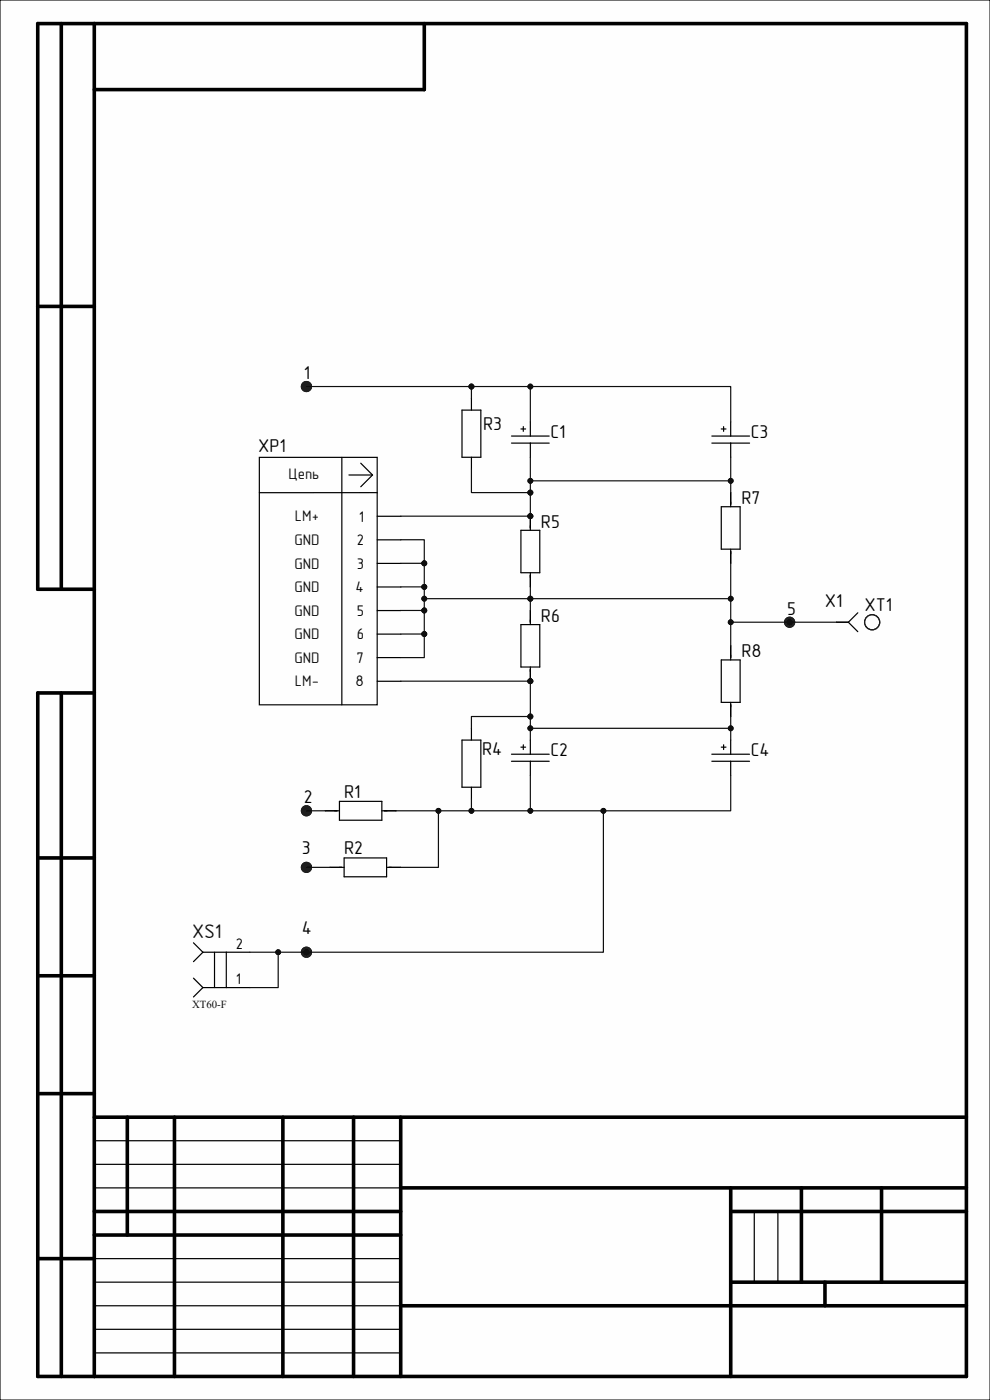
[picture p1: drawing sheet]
<svg xmlns="http://www.w3.org/2000/svg" width="210mm" height="297mm" viewBox="0 0 210 297" stroke-linecap="round" stroke-linejoin="round" font-family="sans-serif">
<defs><g id="words">
<text font-size="4.2" fill="#0e0e0e" x="40.8" y="198.9">XS1</text>
<g font-size="3.9">
<text x="64.4" y="80.4">1</text>
<text x="54.7" y="96">XP1</text>
<text x="102.5" y="91.2">R3</text>
<text x="116.8" y="93">C1</text>
<text x="159.3" y="93">C3</text>
<text x="157.3" y="107">R7</text>
<text x="114.8" y="112">R5</text>
<text x="114.8" y="132">R6</text>
<text x="167" y="130.4">5</text>
<text x="175" y="128.7">X1</text>
<text x="183.4" y="129.6">XT1</text>
<text x="157.3" y="139.5">R8</text>
<text x="102.3" y="160.3">R4</text>
<text x="116.8" y="160.5">C2</text>
<text x="159.3" y="160.5">C4</text>
<text x="64.4" y="170.4">2</text>
<text x="73" y="169.2">R1</text>
<text x="64" y="181.2">3</text>
<text x="73" y="181.2">R2</text>
<text x="64" y="198.2">4</text>
</g>
<g font-size="3.3" fill="#0e0e0e">
<text x="61.2" y="101.6">Цепь</text>
<text x="62.6" y="110.6">LM+</text>
<text x="62.4" y="115.6">GND</text>
<text x="62.4" y="120.6">GND</text>
<text x="62.4" y="125.6">GND</text>
<text x="62.4" y="130.6">GND</text>
<text x="62.4" y="135.6">GND</text>
<text x="62.4" y="140.6">GND</text>
<text x="62.6" y="145.6">LM-</text>
</g>
<g font-size="3.3">
<text x="76.1" y="110.7">1</text>
<text x="75.7" y="115.7">2</text>
<text x="75.4" y="125.6">4</text>
<text x="75.7" y="120.7">3</text>
<text x="75.7" y="130.6">5</text>
<text x="75.7" y="135.6">6</text>
<text x="75.6" y="140.6">7</text>
<text x="75.4" y="145.6">8</text>
<text x="50" y="201.3">2</text>
<text x="50" y="208.8">1</text>
</g>
<text font-size="2.3" fill="#0e0e0e" x="40.8" y="213.8">XT60-F</text>
<text font-size=".5" x="10" y="292.2">ALTIUM GOSTBOM2.0 KEV</text>
</g></defs>
<path d="M0 0h210v297h-210z" fill-rule="evenodd" fill="#fefefe"/>
<path d="M0 0h210v297h-210z" fill="none" stroke="#000" stroke-width=".21"/>
<path d="M0 0h210v297h-210z" fill-rule="evenodd" fill="#fefefe"/>
<path d="M0 0h210v297h-210z" fill="none" stroke="#000" stroke-width=".21"/>
<g fill="none" stroke="#000" stroke-width=".76">
<path d="M13 5v120M20 5v287M90 5v14h-70M8 65h12M20 125h-12v-120h197v287h-197v-145h12M13 147v145M8 182h12M8 207h12M8 232h12M20 237h185M27 237v25M37 237v55"/>
<path d="M60 237v55M75 237v55M85 237v55M20 257h65M85 252h120M155 252v40M155 257h50M170 252v20M187 252v20M8 267h12M20 262h65M85 277h120"/>
<path d="M155 272h50M175 272v5"/>
</g>
<g fill="none" stroke="#000" stroke-width=".25">
<path d="M108.5 92.5h8M108.5 94h8M110.5 91h1M111 90.5v1M112.5 89.5v3M112.5 94v3M151 92.5h8M151 94h8M153 91h1M153.5 90.5v1M155 89.5v3M155 94v3"/>
<path d="M110.5 158.5h1M111 158v1M112.5 157v3M153 158.5h1M153.5 158v1M155 157v3M108.5 160h8M108.5 161.5h8M112.5 161.5v3M151 160h8M151 161.5h8M155 161.5v3"/>
<path d="M20 242h65M20 247h65M20 252h65M160 257v15M165 257v15M20 267h65M20 272h65M20 277h65M20 282h65M20 287h65"/>
</g>
<circle cx="112.5" cy="109.5" r=".51" fill="#0e0e0e"/>
<circle cx="112.5" cy="109.5" r=".51" fill="none" stroke="#0e0e0e" stroke-width=".21"/>
<path d="M110.5 112.5h4v9h-4zM112.5 109.5v3M112.5 121.5v3" fill="none" stroke="#000" stroke-width=".25"/>
<circle cx="112.5" cy="109.5" r=".51" fill="#0e0e0e"/>
<circle cx="112.5" cy="109.5" r=".51" fill="none" stroke="#0e0e0e" stroke-width=".21"/>
<path d="M153 107.5h4v9h-4zM155 104.5v3M155 116.5v3" fill="none" stroke="#000" stroke-width=".25"/>
<circle cx="112.5" cy="144.5" r=".51" fill="#0e0e0e"/>
<circle cx="112.5" cy="144.5" r=".51" fill="none" stroke="#0e0e0e" stroke-width=".21"/>
<path d="M110.5 132.5h4v9h-4zM112.5 129.5v3M112.5 141.5v3" fill="none" stroke="#000" stroke-width=".25"/>
<circle cx="112.5" cy="144.5" r=".51" fill="#0e0e0e"/>
<circle cx="112.5" cy="144.5" r=".51" fill="none" stroke="#0e0e0e" stroke-width=".21"/>
<path d="M112.5 129.5v2.5M155 137v3M153 140h4v9h-4zM155 149v3" fill="none" stroke="#000" stroke-width=".25"/>
<g fill="none" stroke="#1c1c1c" stroke-width="1.3">
<circle cx="65" cy="82" r=".55"/>
<circle cx="65" cy="172" r=".55"/>
</g>
<circle cx="167.5" cy="132" r=".51" fill="#0e0e0e"/>
<circle cx="167.5" cy="132" r=".51" fill="none" stroke="#0e0e0e" stroke-width=".21"/>
<circle cx="167.5" cy="132" r=".55" fill="none" stroke="#1c1c1c" stroke-width="1.3"/>
<circle cx="167.5" cy="132" r=".51" fill="#0e0e0e"/>
<circle cx="167.5" cy="132" r=".51" fill="none" stroke="#0e0e0e" stroke-width=".21"/>
<g fill="none" stroke="#000" stroke-width=".25">
<path d="M55 97h25v52.5h-25zM72.5 97v52.5M76.5 98.3l2.5 2.5M98 87h4v10h-4zM100 84.5v2.5M100 97v2.5M74 100.8h5M79 100.8l-2.5 2.5M80 114.5h5M80 109.5h5M80 119.5h5M80 104.5h-25"/>
<path d="M80 139.5h5M80 129.5h5M80 124.5h5M80 134.5h5M177.5 132h2.5M180 132l2 2M182 130l-2 2M80 144.5h5M98 157h4v10h-4zM100 154.5v2.5M100 167v2.5"/>
</g>
<circle cx="185" cy="132" r="1.6" fill="none" stroke="#1c1c1c" stroke-width=".25"/>
<circle cx="65" cy="202" r=".51" fill="#0e0e0e"/>
<circle cx="65" cy="202" r=".51" fill="none" stroke="#0e0e0e" stroke-width=".21"/>
<circle cx="65" cy="202" r=".55" fill="none" stroke="#1c1c1c" stroke-width="1.3"/>
<circle cx="65" cy="202" r=".51" fill="#0e0e0e"/>
<circle cx="65" cy="202" r=".51" fill="none" stroke="#0e0e0e" stroke-width=".21"/>
<path d="M69 172h3M72 170h9v4h-9zM81 172h3M70 184h3M73 182h9v4h-9zM82 184h3" fill="none" stroke="#000" stroke-width=".25"/>
<circle cx="65" cy="184" r=".55" fill="none" stroke="#1c1c1c" stroke-width="1.3"/>
<path d="M155 97v7.5" fill="none" stroke="#0e0e0e" stroke-width=".25"/>
<circle cx="155" cy="102" r=".51" fill="#0e0e0e"/>
<circle cx="155" cy="102" r=".51" fill="none" stroke="#0e0e0e" stroke-width=".21"/>
<path d="M112.5 97v7.5" fill="none" stroke="#0e0e0e" stroke-width=".25"/>
<circle cx="112.5" cy="102" r=".51" fill="#0e0e0e"/>
<circle cx="112.5" cy="102" r=".51" fill="none" stroke="#0e0e0e" stroke-width=".21"/>
<circle cx="112.5" cy="104.5" r=".51" fill="#0e0e0e"/>
<circle cx="112.5" cy="104.5" r=".51" fill="none" stroke="#0e0e0e" stroke-width=".21"/>
<path d="M112.5 152v5" fill="none" stroke="#0e0e0e" stroke-width=".25"/>
<circle cx="112.5" cy="154.5" r=".51" fill="#0e0e0e"/>
<circle cx="112.5" cy="154.5" r=".51" fill="none" stroke="#0e0e0e" stroke-width=".21"/>
<circle cx="112.5" cy="152" r=".51" fill="#0e0e0e"/>
<circle cx="112.5" cy="152" r=".51" fill="none" stroke="#0e0e0e" stroke-width=".21"/>
<path d="M155 152v5" fill="none" stroke="#0e0e0e" stroke-width=".25"/>
<circle cx="155" cy="154.5" r=".51" fill="#0e0e0e"/>
<circle cx="155" cy="154.5" r=".51" fill="none" stroke="#0e0e0e" stroke-width=".21"/>
<path d="M155 119.5v17.5" fill="none" stroke="#0e0e0e" stroke-width=".25"/>
<circle cx="155" cy="132" r=".51" fill="#0e0e0e"/>
<circle cx="155" cy="132" r=".51" fill="none" stroke="#0e0e0e" stroke-width=".21"/>
<circle cx="155" cy="127" r=".51" fill="#0e0e0e"/>
<circle cx="155" cy="127" r=".51" fill="none" stroke="#0e0e0e" stroke-width=".21"/>
<path d="M112.5 164.5v7.5h42.5v-7.5" fill="none" stroke="#0e0e0e" stroke-width=".25"/>
<circle cx="112.5" cy="172" r=".51" fill="#0e0e0e"/>
<circle cx="112.5" cy="172" r=".51" fill="none" stroke="#0e0e0e" stroke-width=".21"/>
<circle cx="128" cy="172" r=".51" fill="#0e0e0e"/>
<circle cx="128" cy="172" r=".51" fill="none" stroke="#0e0e0e" stroke-width=".21"/>
<path d="M112.5 89.5v-7.5h42.5v7.5" fill="none" stroke="#0e0e0e" stroke-width=".25"/>
<circle cx="112.5" cy="82" r=".51" fill="#0e0e0e"/>
<circle cx="112.5" cy="82" r=".51" fill="none" stroke="#0e0e0e" stroke-width=".21"/>
<path d="M90 119.5h-5" fill="none" stroke="#0e0e0e" stroke-width=".25"/>
<circle cx="90" cy="119.5" r=".51" fill="#0e0e0e"/>
<circle cx="90" cy="119.5" r=".51" fill="none" stroke="#0e0e0e" stroke-width=".21"/>
<path d="M90 124.5h-5" fill="none" stroke="#0e0e0e" stroke-width=".25"/>
<circle cx="90" cy="124.5" r=".51" fill="#0e0e0e"/>
<circle cx="90" cy="124.5" r=".51" fill="none" stroke="#0e0e0e" stroke-width=".21"/>
<path d="M90 129.5h-5" fill="none" stroke="#0e0e0e" stroke-width=".25"/>
<circle cx="90" cy="129.5" r=".51" fill="#0e0e0e"/>
<circle cx="90" cy="129.5" r=".51" fill="none" stroke="#0e0e0e" stroke-width=".21"/>
<path d="M90 134.5h-5" fill="none" stroke="#0e0e0e" stroke-width=".25"/>
<circle cx="90" cy="134.5" r=".51" fill="#0e0e0e"/>
<circle cx="90" cy="134.5" r=".51" fill="none" stroke="#0e0e0e" stroke-width=".21"/>
<path d="M90 129.5v5" fill="none" stroke="#0e0e0e" stroke-width=".25"/>
<circle cx="90" cy="129.5" r=".51" fill="#0e0e0e"/>
<circle cx="90" cy="129.5" r=".51" fill="none" stroke="#0e0e0e" stroke-width=".21"/>
<circle cx="90" cy="134.5" r=".51" fill="#0e0e0e"/>
<circle cx="90" cy="134.5" r=".51" fill="none" stroke="#0e0e0e" stroke-width=".21"/>
<path d="M90 124.5v5" fill="none" stroke="#0e0e0e" stroke-width=".25"/>
<circle cx="90" cy="124.5" r=".51" fill="#0e0e0e"/>
<circle cx="90" cy="124.5" r=".51" fill="none" stroke="#0e0e0e" stroke-width=".21"/>
<circle cx="90" cy="127" r=".51" fill="#0e0e0e"/>
<circle cx="90" cy="127" r=".51" fill="none" stroke="#0e0e0e" stroke-width=".21"/>
<circle cx="90" cy="129.5" r=".51" fill="#0e0e0e"/>
<circle cx="90" cy="129.5" r=".51" fill="none" stroke="#0e0e0e" stroke-width=".21"/>
<path d="M90 119.5v5" fill="none" stroke="#0e0e0e" stroke-width=".25"/>
<circle cx="90" cy="119.5" r=".51" fill="#0e0e0e"/>
<circle cx="90" cy="119.5" r=".51" fill="none" stroke="#0e0e0e" stroke-width=".21"/>
<circle cx="90" cy="124.5" r=".51" fill="#0e0e0e"/>
<circle cx="90" cy="124.5" r=".51" fill="none" stroke="#0e0e0e" stroke-width=".21"/>
<path d="M90 134.5v5h-5" fill="none" stroke="#0e0e0e" stroke-width=".25"/>
<circle cx="90" cy="134.5" r=".51" fill="#0e0e0e"/>
<circle cx="90" cy="134.5" r=".51" fill="none" stroke="#0e0e0e" stroke-width=".21"/>
<path d="M112.5 124.5v2.5h42.5" fill="none" stroke="#0e0e0e" stroke-width=".25"/>
<circle cx="112.5" cy="127" r=".51" fill="#0e0e0e"/>
<circle cx="112.5" cy="127" r=".51" fill="none" stroke="#0e0e0e" stroke-width=".21"/>
<circle cx="155" cy="127" r=".51" fill="#0e0e0e"/>
<circle cx="155" cy="127" r=".51" fill="none" stroke="#0e0e0e" stroke-width=".21"/>
<path d="M85 114.5h5v5" fill="none" stroke="#0e0e0e" stroke-width=".25"/>
<circle cx="90" cy="119.5" r=".51" fill="#0e0e0e"/>
<circle cx="90" cy="119.5" r=".51" fill="none" stroke="#0e0e0e" stroke-width=".21"/>
<path d="M112.5 127v2.5" fill="none" stroke="#0e0e0e" stroke-width=".25"/>
<circle cx="112.5" cy="127" r=".51" fill="#0e0e0e"/>
<circle cx="112.5" cy="127" r=".51" fill="none" stroke="#0e0e0e" stroke-width=".21"/>
<path d="M90 127h22.5" fill="none" stroke="#0e0e0e" stroke-width=".25"/>
<circle cx="90" cy="127" r=".51" fill="#0e0e0e"/>
<circle cx="90" cy="127" r=".51" fill="none" stroke="#0e0e0e" stroke-width=".21"/>
<circle cx="112.5" cy="127" r=".51" fill="#0e0e0e"/>
<circle cx="112.5" cy="127" r=".51" fill="none" stroke="#0e0e0e" stroke-width=".21"/>
<path d="M112.5 102h42.5" fill="none" stroke="#0e0e0e" stroke-width=".25"/>
<circle cx="112.5" cy="102" r=".51" fill="#0e0e0e"/>
<circle cx="112.5" cy="102" r=".51" fill="none" stroke="#0e0e0e" stroke-width=".21"/>
<circle cx="155" cy="102" r=".51" fill="#0e0e0e"/>
<circle cx="155" cy="102" r=".51" fill="none" stroke="#0e0e0e" stroke-width=".21"/>
<path d="M112.5 154.5h42.5" fill="none" stroke="#0e0e0e" stroke-width=".25"/>
<circle cx="112.5" cy="154.5" r=".51" fill="#0e0e0e"/>
<circle cx="112.5" cy="154.5" r=".51" fill="none" stroke="#0e0e0e" stroke-width=".21"/>
<circle cx="155" cy="154.5" r=".51" fill="#0e0e0e"/>
<circle cx="155" cy="154.5" r=".51" fill="none" stroke="#0e0e0e" stroke-width=".21"/>
<path d="M112.5 152h-12.5v2.5" fill="none" stroke="#0e0e0e" stroke-width=".25"/>
<circle cx="112.5" cy="152" r=".51" fill="#0e0e0e"/>
<circle cx="112.5" cy="152" r=".51" fill="none" stroke="#0e0e0e" stroke-width=".21"/>
<path d="M100 99.5v5h12.5" fill="none" stroke="#0e0e0e" stroke-width=".25"/>
<circle cx="112.5" cy="104.5" r=".51" fill="#0e0e0e"/>
<circle cx="112.5" cy="104.5" r=".51" fill="none" stroke="#0e0e0e" stroke-width=".21"/>
<path d="M100 82v2.5" fill="none" stroke="#0e0e0e" stroke-width=".25"/>
<circle cx="100" cy="82" r=".51" fill="#0e0e0e"/>
<circle cx="100" cy="82" r=".51" fill="none" stroke="#0e0e0e" stroke-width=".21"/>
<path d="M112.5 144.5v7.5" fill="none" stroke="#0e0e0e" stroke-width=".25"/>
<circle cx="112.5" cy="152" r=".51" fill="#0e0e0e"/>
<circle cx="112.5" cy="152" r=".51" fill="none" stroke="#0e0e0e" stroke-width=".21"/>
<circle cx="112.5" cy="144.5" r=".51" fill="#0e0e0e"/>
<circle cx="112.5" cy="144.5" r=".51" fill="none" stroke="#0e0e0e" stroke-width=".21"/>
<path d="M112.5 144.5h-27.5" fill="none" stroke="#0e0e0e" stroke-width=".25"/>
<circle cx="112.5" cy="144.5" r=".51" fill="#0e0e0e"/>
<circle cx="112.5" cy="144.5" r=".51" fill="none" stroke="#0e0e0e" stroke-width=".21"/>
<path d="M112.5 104.5v5" fill="none" stroke="#0e0e0e" stroke-width=".25"/>
<circle cx="112.5" cy="104.5" r=".51" fill="#0e0e0e"/>
<circle cx="112.5" cy="104.5" r=".51" fill="none" stroke="#0e0e0e" stroke-width=".21"/>
<circle cx="112.5" cy="109.5" r=".51" fill="#0e0e0e"/>
<circle cx="112.5" cy="109.5" r=".51" fill="none" stroke="#0e0e0e" stroke-width=".21"/>
<path d="M112.5 109.5h-27.5" fill="none" stroke="#0e0e0e" stroke-width=".25"/>
<circle cx="112.5" cy="109.5" r=".51" fill="#0e0e0e"/>
<circle cx="112.5" cy="109.5" r=".51" fill="none" stroke="#0e0e0e" stroke-width=".21"/>
<path d="M155 132h12.5" fill="none" stroke="#0e0e0e" stroke-width=".25"/>
<circle cx="155" cy="132" r=".51" fill="#0e0e0e"/>
<circle cx="155" cy="132" r=".51" fill="none" stroke="#0e0e0e" stroke-width=".21"/>
<circle cx="167.5" cy="132" r=".51" fill="#0e0e0e"/>
<circle cx="167.5" cy="132" r=".51" fill="none" stroke="#0e0e0e" stroke-width=".21"/>
<path d="M167.5 132h10" fill="none" stroke="#0e0e0e" stroke-width=".25"/>
<circle cx="167.5" cy="132" r=".51" fill="#0e0e0e"/>
<circle cx="167.5" cy="132" r=".51" fill="none" stroke="#0e0e0e" stroke-width=".21"/>
<path d="M100 82h12.5" fill="none" stroke="#0e0e0e" stroke-width=".25"/>
<circle cx="112.5" cy="82" r=".51" fill="#0e0e0e"/>
<circle cx="112.5" cy="82" r=".51" fill="none" stroke="#0e0e0e" stroke-width=".21"/>
<circle cx="100" cy="82" r=".51" fill="#0e0e0e"/>
<circle cx="100" cy="82" r=".51" fill="none" stroke="#0e0e0e" stroke-width=".21"/>
<path d="M65 82h35" fill="none" stroke="#0e0e0e" stroke-width=".25"/>
<circle cx="100" cy="82" r=".51" fill="#0e0e0e"/>
<circle cx="100" cy="82" r=".51" fill="none" stroke="#0e0e0e" stroke-width=".21"/>
<path d="M100 169.5v2.5h12.5" fill="none" stroke="#0e0e0e" stroke-width=".25"/>
<circle cx="112.5" cy="172" r=".51" fill="#0e0e0e"/>
<circle cx="112.5" cy="172" r=".51" fill="none" stroke="#0e0e0e" stroke-width=".21"/>
<circle cx="100" cy="172" r=".51" fill="#0e0e0e"/>
<circle cx="100" cy="172" r=".51" fill="none" stroke="#0e0e0e" stroke-width=".21"/>
<path d="M65 172h4M84 172h16M65 184h5" fill="none" stroke="#0e0e0e" stroke-width=".25"/>
<circle cx="93" cy="172" r=".51" fill="#0e0e0e"/>
<circle cx="93" cy="172" r=".51" fill="none" stroke="#0e0e0e" stroke-width=".21"/>
<circle cx="100" cy="172" r=".51" fill="#0e0e0e"/>
<circle cx="100" cy="172" r=".51" fill="none" stroke="#0e0e0e" stroke-width=".21"/>
<path d="M93 172v12h-8" fill="none" stroke="#0e0e0e" stroke-width=".25"/>
<circle cx="93" cy="172" r=".51" fill="#0e0e0e"/>
<circle cx="93" cy="172" r=".51" fill="none" stroke="#0e0e0e" stroke-width=".21"/>
<path d="M128 172v30h-63" fill="none" stroke="#0e0e0e" stroke-width=".25"/>
<circle cx="65" cy="202" r=".51" fill="#0e0e0e"/>
<circle cx="65" cy="202" r=".51" fill="none" stroke="#0e0e0e" stroke-width=".21"/>
<circle cx="128" cy="172" r=".51" fill="#0e0e0e"/>
<circle cx="128" cy="172" r=".51" fill="none" stroke="#0e0e0e" stroke-width=".21"/>
<path d="M53 202h12" fill="none" stroke="#0e0e0e" stroke-width=".25"/>
<circle cx="65" cy="202" r=".51" fill="#0e0e0e"/>
<circle cx="65" cy="202" r=".51" fill="none" stroke="#0e0e0e" stroke-width=".21"/>
<circle cx="59" cy="202" r=".51" fill="#0e0e0e"/>
<circle cx="59" cy="202" r=".51" fill="none" stroke="#0e0e0e" stroke-width=".21"/>
<path d="M41 200l2 2-2 2M41 207.5l2 2-2 2M42.9 202h10.1M42.9 209.5h10.1M45.5 202v7.5M48 202v7.5" fill="none" stroke="#000" stroke-width=".25"/>
<path d="M59 202v7.5h-6" fill="none" stroke="#0e0e0e" stroke-width=".25"/>
<circle cx="59" cy="202" r=".51" fill="#0e0e0e"/>
<circle cx="59" cy="202" r=".51" fill="none" stroke="#0e0e0e" stroke-width=".21"/>
<use href="#words"/>
</svg>
